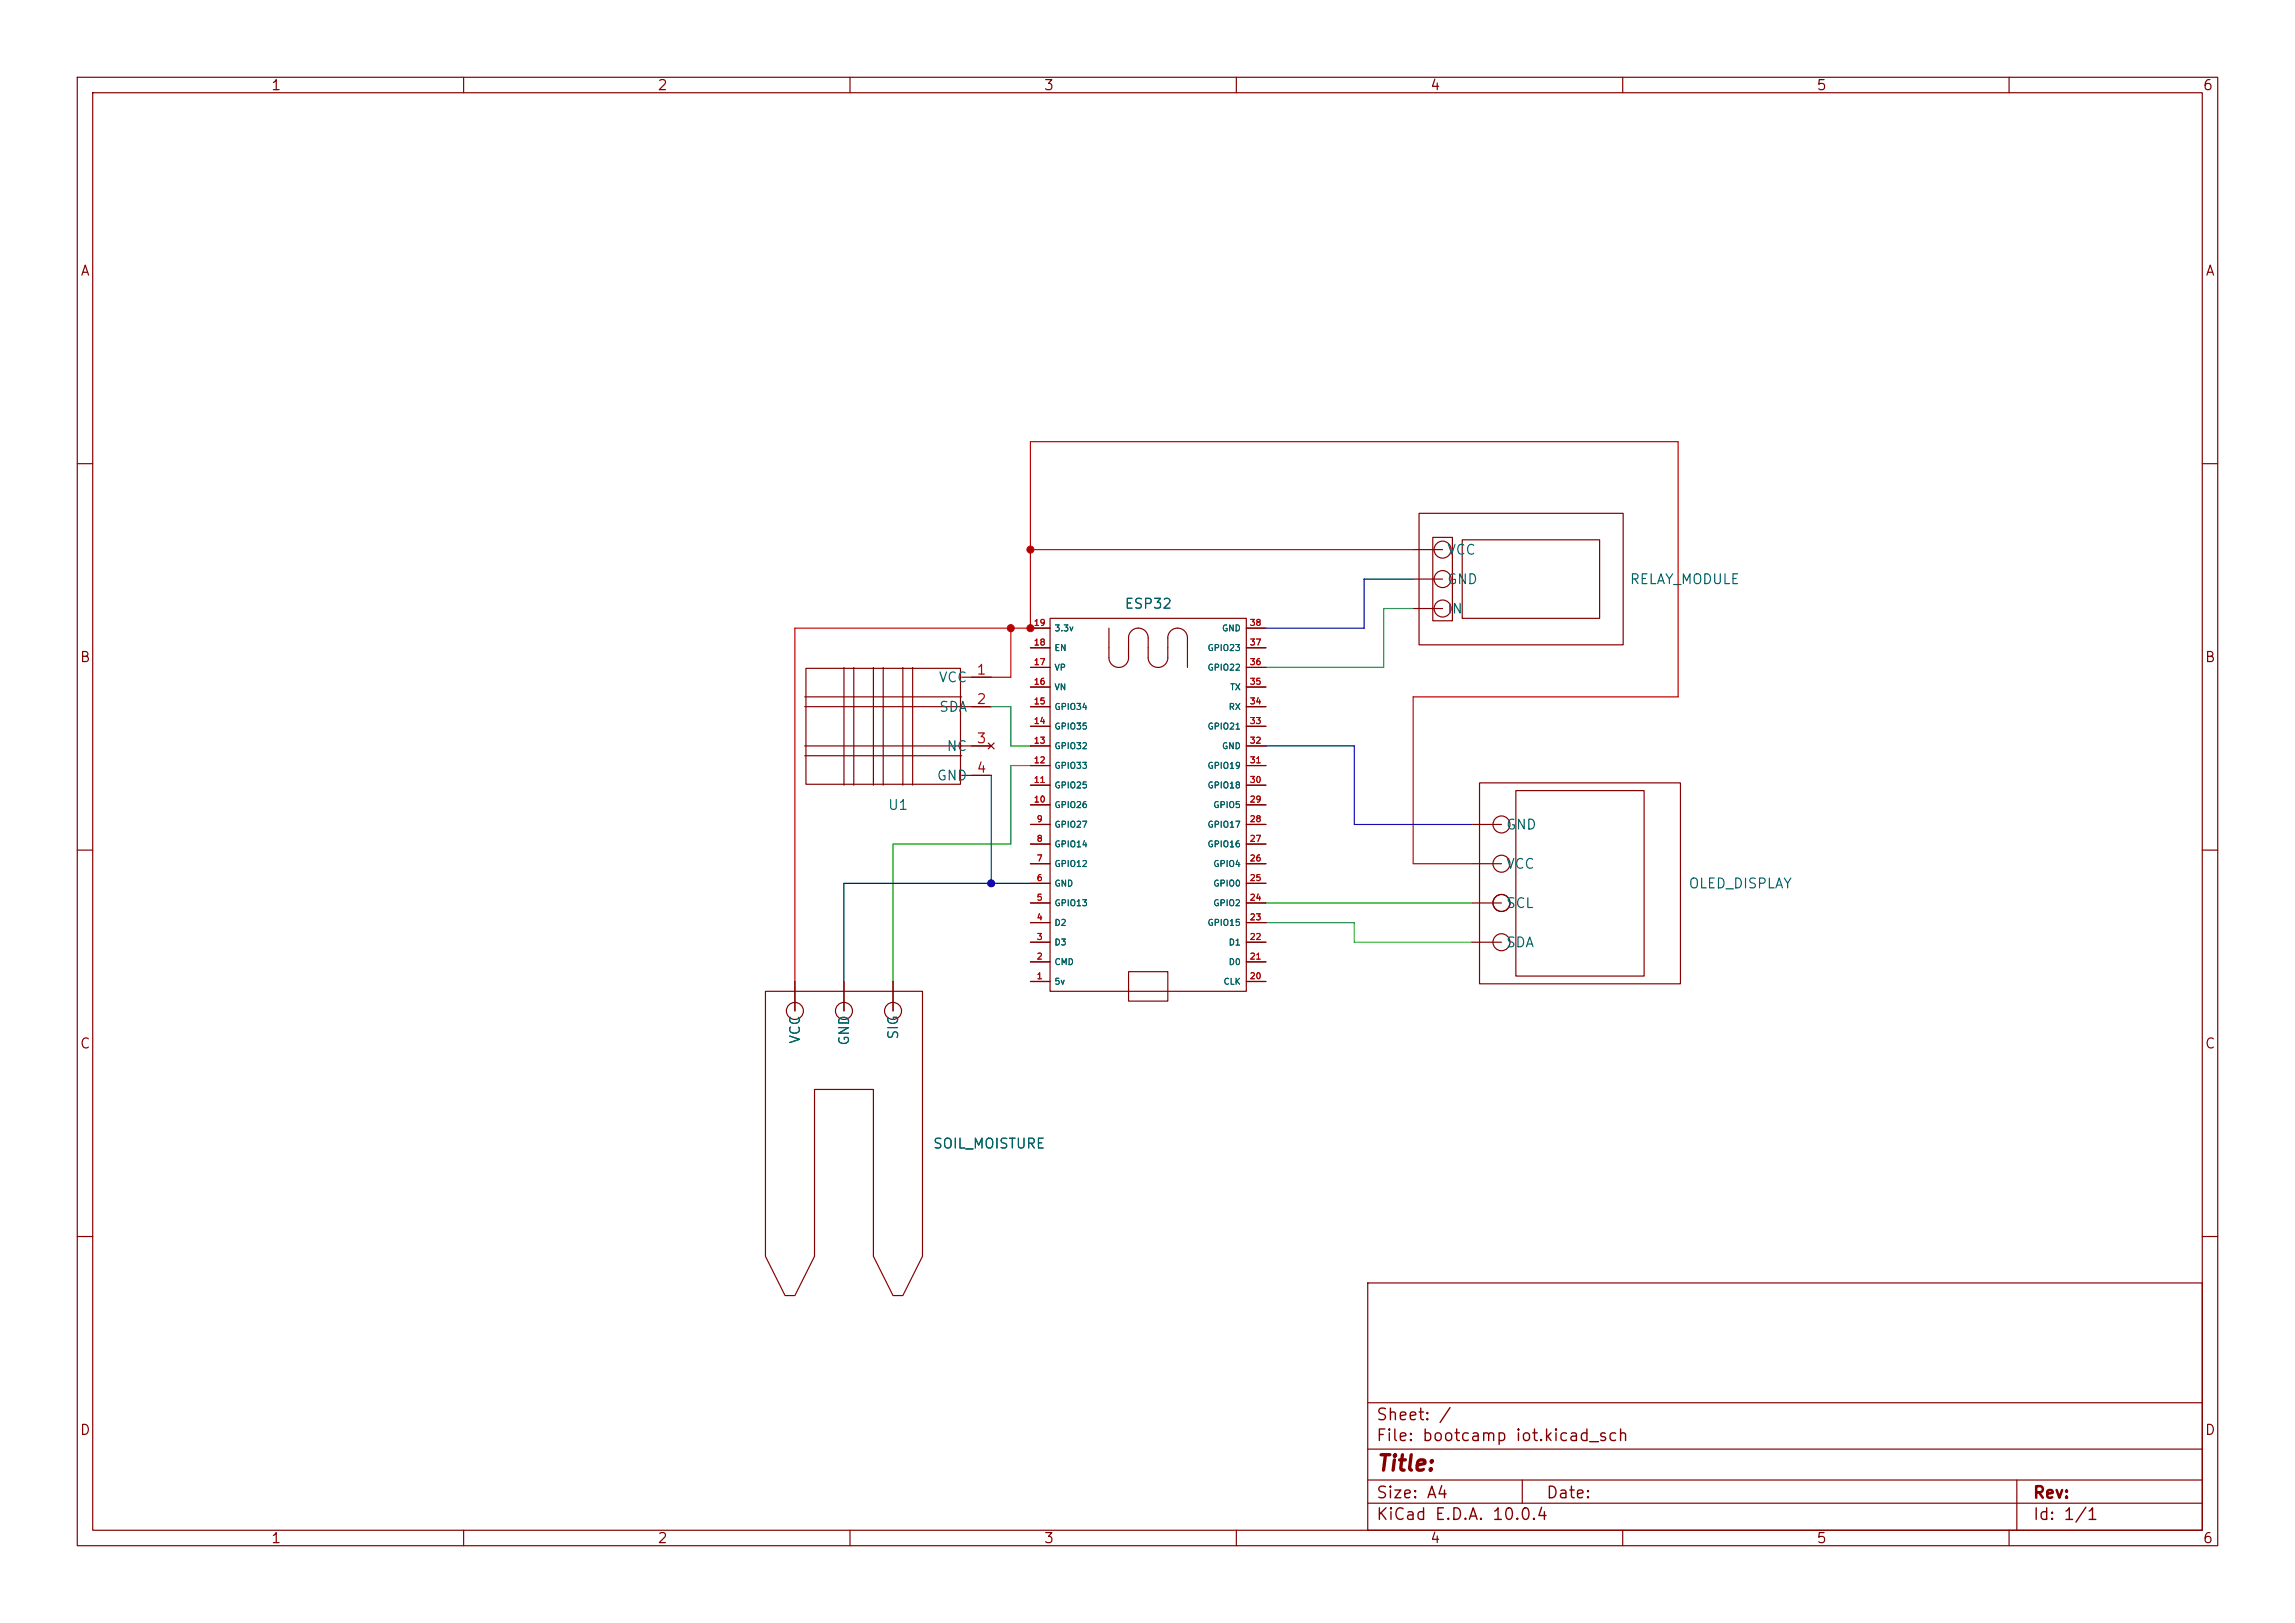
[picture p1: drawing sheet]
<svg xmlns="http://www.w3.org/2000/svg" width="297mm" height="210mm" viewBox="0 0 297 210" stroke-linecap="round" stroke-linejoin="round" font-family="sans-serif">
<defs><g id="words">
<text font-size="2" fill="#840000" x="178" y="190.8">Title:</text>
<g font-size="1.5" fill="#840000">
<text x="178" y="184.2">Sheet: /</text>
<text x="178" y="186.9">File: bootcamp iot.kicad_sch</text>
<text x="178" y="197.1">KiCad E.D.A. 10.0.4</text>
<text x="178" y="194.3">Size: A4</text>
<text x="200" y="194.3">Date:</text>
<text x="263" y="194.3">Rev:</text>
<text x="263" y="197.1">Id: 1/1</text>
</g>
<g font-size="1.3" fill="#840000">
<text x="35" y="12">1</text>
<text x="85" y="12">2</text>
<text x="135" y="12">3</text>
<text x="185" y="12">4</text>
<text x="235" y="12">5</text>
<text x="285" y="12">6</text>
<text x="10.3" y="36">A</text>
<text x="285.3" y="36">A</text>
<text x="10.3" y="86">B</text>
<text x="285.3" y="86">B</text>
<text x="10.3" y="136">C</text>
<text x="285.3" y="136">C</text>
<text x="10.3" y="186">D</text>
<text x="285.3" y="186">D</text>
<text x="35" y="200">1</text>
<text x="85" y="200">2</text>
<text x="135" y="200">3</text>
<text x="185" y="200">4</text>
<text x="235" y="200">5</text>
<text x="285" y="200">6</text>
</g>
<g font-size="1.3" fill="#006464">
<text x="187.2" y="72.1">VCC</text>
<text x="187.2" y="75.9">GND</text>
<text x="210.8" y="75.9">RELAY_MODULE</text>
<text x="145.5" y="79.1">ESP32</text>
<text x="187.2" y="79.7">IN</text>
<text x="121.4" y="88.6">VCC</text>
<text x="121.5" y="92.4">SDA</text>
<text x="121.1" y="101.3">GND</text>
<text x="122.4" y="97.5">NC</text>
<text x="114.8" y="105.1">U1</text>
<text x="194.8" y="107.7">GND</text>
<text x="194.8" y="112.7">VCC</text>
<text x="194.8" y="117.8">SCL</text>
<text x="218.4" y="115.3">OLED_DISPLAY</text>
<text x="194.8" y="122.9">SDA</text>
<text x="103.8" y="135.1" transform="rotate(-90 103.8 135.1)">VCC</text>
<text x="110.2" y="135.4" transform="rotate(-90 110.2 135.4)">GND</text>
<text x="116.5" y="134.6" transform="rotate(-90 116.5 134.6)">SIG</text>
<text x="120.7" y="148.9">SOIL_MOISTURE</text>
</g>
<g font-size="1.3" fill="#a90000">
<text x="126.3" y="87.6">1</text>
<text x="126.3" y="91.4">2</text>
<text x="126.3" y="96.5">3</text>
<text x="126.3" y="100.3">4</text>
</g>
<g font-size=".8" fill="#a90000">
<text x="133.7" y="83.7">18</text>
<text x="133.7" y="81.2">19</text>
<text x="161.7" y="83.7">37</text>
<text x="161.7" y="81.2">38</text>
<text x="133.7" y="88.8">16</text>
<text x="133.7" y="86.2">17</text>
<text x="161.7" y="88.8">35</text>
<text x="161.7" y="86.2">36</text>
<text x="133.7" y="93.9">14</text>
<text x="133.7" y="91.3">15</text>
<text x="161.7" y="93.9">33</text>
<text x="161.7" y="91.3">34</text>
<text x="133.7" y="101.5">11</text>
<text x="133.7" y="98.9">12</text>
<text x="133.7" y="96.4">13</text>
<text x="161.7" y="101.5">30</text>
<text x="161.7" y="98.9">31</text>
<text x="161.7" y="96.4">32</text>
<text x="133.7" y="104">10</text>
<text x="134.1" y="106.6">9</text>
<text x="161.7" y="106.6">28</text>
<text x="161.7" y="104">29</text>
<text x="134.1" y="111.6">7</text>
<text x="134.1" y="109.1">8</text>
<text x="161.7" y="111.6">26</text>
<text x="161.7" y="109.1">27</text>
<text x="134.1" y="119.3">4</text>
<text x="134.1" y="116.7">5</text>
<text x="134.1" y="114.2">6</text>
<text x="161.7" y="119.3">23</text>
<text x="161.7" y="116.7">24</text>
<text x="161.7" y="114.2">25</text>
<text x="134.1" y="124.3">2</text>
<text x="134.1" y="121.8">3</text>
<text x="161.7" y="124.3">21</text>
<text x="161.7" y="121.8">22</text>
<text x="134.1" y="126.9">1</text>
<text x="161.7" y="126.9">20</text>
</g>
<g font-size=".8" fill="#006464">
<text x="136.4" y="81.9">3.3v</text>
<text x="158.1" y="81.9">GND</text>
<text x="136.4" y="89.5">VN</text>
<text x="136.4" y="87">VP</text>
<text x="136.4" y="84.4">EN</text>
<text x="156.2" y="87">GPIO22</text>
<text x="156.2" y="84.4">GPIO23</text>
<text x="159.1" y="89.5">TX</text>
<text x="136.4" y="94.6">GPIO35</text>
<text x="136.4" y="92">GPIO34</text>
<text x="156.2" y="94.6">GPIO21</text>
<text x="158.9" y="92">RX</text>
<text x="136.4" y="99.7">GPIO33</text>
<text x="136.4" y="97.1">GPIO32</text>
<text x="156.2" y="99.7">GPIO19</text>
<text x="158.1" y="97.1">GND</text>
<text x="136.4" y="107.3">GPIO27</text>
<text x="136.4" y="104.7">GPIO26</text>
<text x="136.4" y="102.2">GPIO25</text>
<text x="156.2" y="107.3">GPIO17</text>
<text x="156.2" y="102.2">GPIO18</text>
<text x="157" y="104.7">GPIO5</text>
<text x="136.4" y="112.4">GPIO12</text>
<text x="136.4" y="109.8">GPIO14</text>
<text x="156.2" y="109.8">GPIO16</text>
<text x="157" y="112.4">GPIO4</text>
<text x="136.4" y="120">D2</text>
<text x="136.4" y="117.4">GPIO13</text>
<text x="136.4" y="114.9">GND</text>
<text x="156.2" y="120">GPIO15</text>
<text x="157" y="117.4">GPIO2</text>
<text x="157" y="114.9">GPIO0</text>
<text x="136.4" y="125.1">CMD</text>
<text x="136.4" y="122.5">D3</text>
<text x="158.9" y="125.1">D0</text>
<text x="158.9" y="122.5">D1</text>
<text x="136.4" y="127.6">5v</text>
<text x="158.3" y="127.6">CLK</text>
</g>
</g></defs>
<g fill="none" stroke="#840000" stroke-width=".15">
<path d="M10 10h277v190h-277zM12 12h273v186h-273zM60 10v2M110 10v2M160 10v2M210 10v2M260 10v2M10 60h2M182.9 71.1h3.8M182.9 74.9h3.8M182.9 78.7h3.8M183.6 66.4h26.5v17h-26.5z"/>
<path d="M185.4 69.5h2.6v10.8h-2.6zM189.2 69.9h17.8v10.1h-17.8zM285 60h2M104.1 96.5h24.2M104.1 91.4h24.2M104.1 90.2h20.4M104.1 97.8h20.4M104.3 86.5h20v15h-20zM109.2 86.4v15.2M110.5 86.4v15.2M113 86.4v15.2M114.3 86.4v15.2"/>
<path d="M116.8 86.4v15.2M118.1 86.4v15.2M124.5 87.6h3.8M127.9 96.1l.8 .8M128.7 96.1l-.8 .8M133.3 99.1h2.6M133.3 96.5h2.6M133.3 94h2.6M133.3 91.4h2.6M133.3 88.9h2.6M133.3 86.4h2.6M133.3 83.8h2.6"/>
<path d="M133.3 81.3h2.6M135.9 80h25.4v48.3h-25.4zM143.5 81.3v3.8a1.27 1.27 0 0 0 1.3 1.3 1.27 1.27 0 0 0 1.3-1.3l-.1-2.5M146 82.5a1.27 1.27 0 0 1 1.3-1.2 1.27 1.27 0 0 1 1.3 1.3v2.5a1.27 1.27 0 0 0 1.3 1.3 1.27 1.27 0 0 0 1.2-1.3v-2.5M152.4 81.3a1.28 1.28 0 0 0-1.3 1.2M152.4 81.3a1.27 1.27 0 0 1 1.3 1.3v3.8M161.3 99.1h2.5M161.3 96.5h2.5M161.3 94h2.5M161.3 91.4h2.5M161.3 88.9h2.5M161.3 86.4h2.5"/>
<path d="M161.3 83.8h2.5M161.3 81.3h2.5M10 110h2M124.5 100.3h3.8M133.3 119.4h2.6M133.3 116.8h2.6M133.3 114.3h2.6M133.3 111.8h2.6M133.3 109.2h2.6M133.3 106.7h2.6M133.3 104.1h2.6M133.3 101.6h2.6"/>
<path d="M161.3 119.4h2.5M161.3 116.8h2.5M161.3 114.3h2.5M161.3 111.8h2.5M161.3 109.2h2.5M161.3 106.7h2.5M161.3 104.1h2.5M161.3 101.6h2.5M190.5 116.8h3.8M190.5 111.8h3.8M190.5 106.7h3.8M191.5 101.3h26v26h-26z"/>
<path d="M196.2 102.3h16.6v24h-16.6zM285 110h2M99.1 128.3h20.3v34.3l-2.6 5h-1.2l-2.6-5v-21.6h-7.6v21.6l-2.5 5h-1.3l-2.5-5zM102.9 127v3.8M109.2 127v3.8M115.6 127v3.8M133.3 127h2.6M133.3 124.5h2.6M133.3 121.9h2.6M146 125.7h5.1v3.8h-5.1zM161.3 127h2.5M161.3 124.5h2.5"/>
<path d="M161.3 121.9h2.5M190.5 121.9h3.8M10 160h2M177 166h108v32h-108zM285 160h2M60 198v2M110 198v2M160 198v2M177 194.5h108M177 191.5h108M177 187.5h108M177 181.5h108"/>
<path d="M197 191.5v3M210 198v2M260 198v2M261 191.5v6.5"/>
<circle cx="186.7" cy="71.1" r="1.1"/>
<circle cx="186.7" cy="74.9" r="1.1"/>
<circle cx="186.7" cy="78.7" r="1.1"/>
<circle cx="194.3" cy="106.7" r="1.1"/>
<circle cx="194.3" cy="111.8" r="1.1"/>
<circle cx="194.3" cy="116.8" r="1.1"/>
<circle cx="102.9" cy="130.8" r="1.1"/>
<circle cx="109.2" cy="130.8" r="1.1"/>
<circle cx="115.6" cy="130.8" r="1.1"/>
<circle cx="194.3" cy="121.9" r="1.1"/>
</g>
<path d="M182.9 74.9h-6.4v6.4h-12.7M163.8 96.5h11.5v10.2h15.2M128.3 100.3v14M133.3 114.3h-24.1v12.7" fill="none" stroke="#0000c2" stroke-width=".15"/>
<path d="M182.9 78.7h-3.8v7.7h-15.3M128.3 91.4h2.5v5.1h2.5M133.3 99.1h-2.5v10.1h-15.2v17.8M163.8 116.8h26.7M163.8 119.4h11.5" fill="none" stroke="#009600" stroke-width=".15"/>
<path d="M133.3 71.1h49.6M130.8 81.3v6.3h-2.5M190.5 111.8h-7.6v-21.6h34.3v-33h-83.9v24.1h-30.4v45.7" fill="none" stroke="#c20000" stroke-width=".15"/>
<path d="M175.3 119.4v2.5h15.2" fill="none" stroke="#00c200" stroke-width=".15"/>
<g fill="#c20000" stroke="#c20000" stroke-width=".13">
<circle cx="133.3" cy="81.3" r=".46"/>
<circle cx="130.8" cy="81.3" r=".46"/>
<circle cx="133.3" cy="71.1" r=".46"/>
</g>
<circle cx="128.3" cy="114.3" r=".46" fill="#0000c2" stroke="#0000c2" stroke-width=".13"/>
<use href="#words"/>
</svg>
